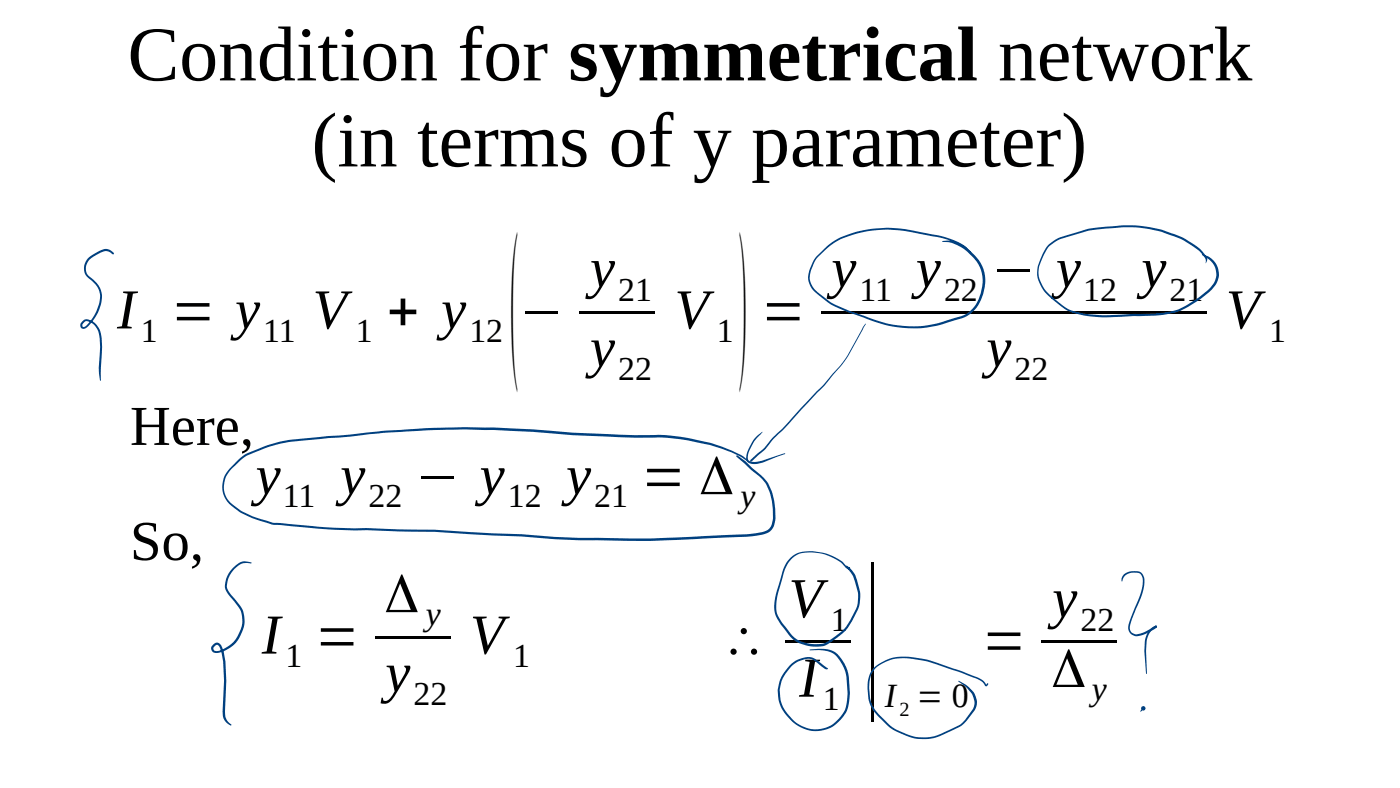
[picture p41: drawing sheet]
<svg xmlns="http://www.w3.org/2000/svg" width="280mm" height="158mm" viewBox="0 0 280 158" stroke-linecap="round" stroke-linejoin="round" font-family="sans-serif">
<defs><g id="words">
<text font-size="31.7" x="172.2" y="137.5">|</text>
<g font-size="29.2">
<text x="101.8" y="71.7">(</text>
<text x="147.6" y="71.7">)</text>
</g>
<g font-size="15.5">
<text x="25.5" y="16.1">Condition for symmetrical network</text>
<text x="62.3" y="33.3">(in terms of y parameter)</text>
</g>
<g font-size="11.3">
<text x="118" y="57.4">y</text>
<text x="166.3" y="57.4">y</text>
<text x="183.2" y="57.4">y</text>
<text x="198.2" y="57.4">− y</text>
<text x="228.3" y="57.4">y</text>
<text x="23.4" y="65.7">I = y</text>
<text x="62.5" y="65.7">V + y</text>
<text x="103.9" y="65.7">−</text>
<text x="134.9" y="65.7">V</text>
<text x="152.2" y="65.7">=</text>
<text x="245.2" y="65.7">V</text>
<text x="118" y="73.2">y</text>
<text x="197.3" y="73.2">y</text>
<text x="26" y="88.9">Here,</text>
<text x="51.1" y="98.8">y</text>
<text x="68.1" y="98.8">y</text>
<text x="83" y="98.8">− y</text>
<text x="113.2" y="98.8">y</text>
<text x="128.2" y="98.8">= Δ</text>
<text x="26" y="111.9">So,</text>
<text x="76.9" y="122.4">Δ</text>
<text x="157.7" y="123.4">V</text>
<text x="210.4" y="123.4">y</text>
<text x="52.4" y="130.6">I =</text>
<text x="94" y="130.6">V</text>
<text x="144.8" y="131.5">∴</text>
<text x="196.3" y="131.5">=</text>
<text x="210.3" y="137.3">Δ</text>
<text x="77.1" y="138.2">y</text>
<text x="159.8" y="139.3">I</text>
</g>
<g font-size="6.8">
<text x="123.6" y="60.2">21</text>
<text x="171.9" y="60.2">11</text>
<text x="188.8" y="60.2">22</text>
<text x="216.6" y="60.2">12</text>
<text x="233.9" y="60.2">21</text>
<text x="28.2" y="68.3">1</text>
<text x="52.7" y="68.3">11</text>
<text x="71.1" y="68.3">1</text>
<text x="93.9" y="68.3">12</text>
<text x="143.4" y="68.3">1</text>
<text x="253.8" y="68.3">1</text>
<text x="123.6" y="75.9">22</text>
<text x="202.9" y="75.9">22</text>
<text x="56.6" y="101.4">11</text>
<text x="73.7" y="101.4">22</text>
<text x="101.6" y="101.4">12</text>
<text x="118.9" y="101.4">21</text>
<text x="148.1" y="101.4">y</text>
<text x="85.2" y="125">y</text>
<text x="166.2" y="126">1</text>
<text x="216.1" y="126">22</text>
<text x="57.1" y="133.3">1</text>
<text x="102.6" y="133.3">1</text>
<text x="82.7" y="140.9">22</text>
<text x="164.6" y="141.9">1</text>
<text x="176.9" y="141.4">I = 0</text>
<text x="218.4" y="140">y</text>
</g>
<text font-size="4.1" x="179.9" y="143.1">2</text>
</g></defs>
<g fill="#000">
<path d="M115.9 62.1h15v.6h-15z" fill-rule="evenodd"/>
<path d="M164.1 62.1h77.2v.6h-77.2z" fill-rule="evenodd"/>
<path d="M75.1 127.1h15.1v.6h-15.1z" fill-rule="evenodd"/>
<path d="M157 128h13v.5h-13z" fill-rule="evenodd"/>
<path d="M208.3 128h15.1v.5h-15.1z" fill-rule="evenodd"/>
</g>
<g fill="#004080">
<path d="M17.6 51.6a6.7 6.7 0 0 1 3.8-1.8l.8 .3 .6 .6-.2 .1-.5-.3a1.9 1.9 0 0 0-2.3 .2 3.9 3.9 0 0 0-2.5 2.2 2.07 2.07 0 0 0 .7 2.5 4.9 4.9 0 0 1 1.8 6.6 6.4 6.4 0 0 1-3 3.7l-.5-.1-.2-.3a1.15 1.15 0 0 1 .7-1.3l.2-.2a3.2 3.2 0 0 1 3.2 2.9 23.5 23.5 0 0 1 0 6.9l-.1 2.5a11.7 11.7 0 0 1-.1-5.5 7.9 7.9 0 0 0-.6-4.9 2.88 2.88 0 0 0-2.1-1.5l-.4 .1-.4 .5v.4l.3 .2a8 8 0 0 0 3.2-6.8 5.4 5.4 0 0 0-2.6-3.3 2.79 2.79 0 0 1 .2-3.7z"/>
<path d="M163.4 51.1a15 15 0 0 1 9.9-5.2 23.2 23.2 0 0 1 9.1 .1l4.7 1a13.5 13.5 0 0 1 6.2 2.5l1 1-.4-.2a9.9 9.9 0 0 0-5.4-2.7l-2-.4a40.5 40.5 0 0 0-9-1.3 21 21 0 0 0-10.9 2.8l-3.2 2.9-1.1 2.2a3.9 3.9 0 0 0 1.9 5.1 18.5 18.5 0 0 0 7.2 3.7l1.8 .7a23.6 23.6 0 0 0 10.7 1.9l3.6-.6 4.6-1.4a5.6 5.6 0 0 0 3.3-2.7 7.6 7.6 0 0 0-.1-8.2 8.4 8.4 0 0 0-6.8-3.9l-.1-.1a4.6 4.6 0 0 1 4.3 .8 8.8 8.8 0 0 1 4.3 6 8.3 8.3 0 0 1-2.5 7.2l-1.7 1.2-3.3 1a21.5 21.5 0 0 1-13.4 .2l-5.6-2a16.6 16.6 0 0 1-8.4-5.4 3.8 3.8 0 0 1-.1-3.7l.8-1.6z"/>
<path d="M209.8 48.9l1.2-1a9.7 9.7 0 0 1 3.3-1.1l2.6-.9a36.6 36.6 0 0 1 12.8-.5l2.6 .5 2.1 .7a15.6 15.6 0 0 1 5.8 3.4l.8 .9a1.08 1.08 0 0 1 .1 1.7l.1-.3a1.32 1.32 0 0 0-.5-1.1 12.3 12.3 0 0 0-4.3-3.3l-3.6-1.4a25.4 25.4 0 0 0-11.5-.8l-1.7 .1a37.6 37.6 0 0 0-8.4 2.4 5.3 5.3 0 0 0-2.7 3.3l-.7 1.7a6.4 6.4 0 0 0 3.1 6.5l1.1 .9a8.6 8.6 0 0 0 5.3 2.1l3.7 .3 10.4-.4a11.8 11.8 0 0 0 6.1-1.7 13.4 13.4 0 0 0 5.3-4.4 3.7 3.7 0 0 0-1.4-4.9l-1-.7 .1-.1 1.1 .4a4.1 4.1 0 0 1 .3 7.2 26.4 26.4 0 0 1-5.6 3.6 18 18 0 0 1-5.4 1.1l-4.3 .1a35.9 35.9 0 0 1-9.6-.1 10 10 0 0 1-6.3-3.1 6.6 6.6 0 0 1-3.1-7l.9-2.2z"/>
<path d="M173.1 64.7l.1 .1-3.7 6.6-1.3 1.7-3.3 3.9a104.6 104.6 0 0 0-8.2 8.8l-2 2-1.8 2.2-2.5 2.1-.4 .1 .1-.3 2.7-2.3 1.7-2.1 3.3-3.3a77.1 77.1 0 0 1 6.9-7.3l4.4-5.2z"/>
<path d="M151.3 87.2l1.1-.9 .1 .1a8.4 8.4 0 0 0-2.9 5.2v.3a1.27 1.27 0 0 0 1.5 .4l1.3-.2 4.5-1.5 .2 .1-4.6 1.8-.9 .2a1.89 1.89 0 0 1-2.3-.7 4.6 4.6 0 0 1 1-3.4z"/>
<path d="M47.6 91.9l.9-.7a28 28 0 0 1 9.8-3.3l9.5-.8a261.3 261.3 0 0 1 25.4-1.7 199.2 199.2 0 0 1 21.3 1.1l12.5 .5a46.1 46.1 0 0 1 15.2 1.5l4.2 1.6 2.1 1 1 .9-.1 .1-1.3-.8-1.3-.6a32.1 32.1 0 0 0-7.2-2.2 37.2 37.2 0 0 0-11.1-1l-14-.5-8-.7-13.3-.5a229 229 0 0 0-25.4 1.7l-9.5 .8a27.6 27.6 0 0 0-9.6 3.2l-2.2 2.1a4.7 4.7 0 0 0 .7 7.7 16.8 16.8 0 0 0 6.1 2.8l1.2 .4h.8a142.6 142.6 0 0 0 18 1l6.4 .3 7.2 .1 28.9 1.6 14.1 .1 19.4-.8a8.9 8.9 0 0 0 4.3-.9l.7-1a8.5 8.5 0 0 0 .1-4.8 8.1 8.1 0 0 0-4.2-6.2l-2.9-2.6-.1-.2 .2-.1a9.3 9.3 0 0 1 3 2.5 11.1 11.1 0 0 1 3.3 3.2 12.6 12.6 0 0 1 1.1 8.5 2.8 2.8 0 0 1-2.4 1.7l-3.1 .4-18.5 .8h-5l-10.1-.1-28.8-1.7-13.7-.3a202 202 0 0 1-18.6-1.1l-2-.6a12.9 12.9 0 0 1-7.4-4.4 5.2 5.2 0 0 1 1-6.6z"/>
<path d="M46.6 113.5a2.95 2.95 0 0 1 3-1.2l.7 .2-.1 .1-.7-.1a4.2 4.2 0 0 0-3.9 3.2 2.76 2.76 0 0 0 .9 3.4l1.5 1.9a5.8 5.8 0 0 1-.2 6.6 5.5 5.5 0 0 1-5 2.8 1.02 1.02 0 0 1-.6-1 1.02 1.02 0 0 1 .8-.9 .96 .96 0 0 1 1.4 .7 14.3 14.3 0 0 1 .9 6.9l-.3 6.1 .1 1a2.95 2.95 0 0 0 1.2 1.7l-.1 .1a2.55 2.55 0 0 1-1.6-2.1l.2-6.8a14.5 14.5 0 0 0-.9-6.7v-.1a.58 .58 0 0 0-.6-.4 .58 .58 0 0 0-.5 .4l-.1 .4 .2 .3a1.94 1.94 0 0 0 2-.4 6.1 6.1 0 0 0 3-8l-1.5-2a3.4 3.4 0 0 1-.9-4.5z"/>
<path d="M158 111.5a5.7 5.7 0 0 1 5.3-1.2 9.4 9.4 0 0 1 6.4 3.2l.2-.1 .1 .1-.2 .3-.3-.1a9.5 9.5 0 0 0-10.1-2.8 6 6 0 0 0-2.9 4.4l-.8 3a6.7 6.7 0 0 0 0 5l2.4 3.4a6.9 6.9 0 0 0 6.4 2 13.1 13.1 0 0 0 4.7-3.5 11.3 11.3 0 0 0 2.3-4.7 8.7 8.7 0 0 0-.9-5.3l-.8-1.2-.6-.6-.1-.1 .2-.2a4 4 0 0 1 1.8 1.9 9 9 0 0 1 .7 6.1 14.8 14.8 0 0 1-2.6 4.8 12.8 12.8 0 0 1-4.7 3.3 7.3 7.3 0 0 1-6.7-2.3l-1-1.3a6.4 6.4 0 0 1-1.6-6.9l.8-2.8a8.1 8.1 0 0 1 2-4.4z"/>
<path d="M158 132.9a4.9 4.9 0 0 1 4.8-1.3l2.8 2-.3 .2-.4-.2-2-1.5a2.66 2.66 0 0 0-2.8-.1 7.1 7.1 0 0 0-4 5l-.2 .9 .1 1.4a7.6 7.6 0 0 0 7.6 6.5 6.5 6.5 0 0 0 5.8-5.8 16 16 0 0 0-.4-5.8 6.2 6.2 0 0 0-2.7-3.8l-.4-.1a9.2 9.2 0 0 0-3.9-.3l-.1-.1a8.1 8.1 0 0 1 4.5 .2 6.5 6.5 0 0 1 3.4 5.2 15.6 15.6 0 0 1-.1 5.7 6.8 6.8 0 0 1-5.5 5 6.8 6.8 0 0 1-6.8-2.9 6.9 6.9 0 0 1-1.5-7l.7-1.3z"/>
<path d="M174.8 133.4a9.2 9.2 0 0 1 8.6-1.9l1.1 .2a25.1 25.1 0 0 1 6.1 1.9l4 1.5a3.6 3.6 0 0 1 2.7 1.8l.2-.4 .2 .2-.2 .4a.27 .27 0 0 1-.3 .1 .27 .27 0 0 1-.2-.2l-.5-.7-1-.6-5-1.8a26.2 26.2 0 0 0-6-1.9 11.5 11.5 0 0 0-6.9 .1 5 5 0 0 0-3.7 5.8l.1 1.3a6.4 6.4 0 0 0 2.3 4.1 11.6 11.6 0 0 0 7.5 4.1h1.7l1.4-.3 5.1-2.2 1-1 1.8-2.6a2.97 2.97 0 0 0-.4-2.5l-.2-.3a9.4 9.4 0 0 0-2.6-2.3l.2-.1a5.3 5.3 0 0 1 3.6 3.8 2.87 2.87 0 0 1-.5 2.1 7.9 7.9 0 0 1-4.6 4.1l-1.1 .5a9.1 9.1 0 0 1-5.6 1.1l-1-.2a12.4 12.4 0 0 1-7-4.3 6.3 6.3 0 0 1-2-4v-.9a5.8 5.8 0 0 1 1.2-4.9z"/>
<path d="M224.7 114.9a3.3 3.3 0 0 1 3.6-.4 3.1 3.1 0 0 1 .4 3.1l-.5 1.9-1.9 4.5a2.03 2.03 0 0 0 0 2.4l.7 .3a4.1 4.1 0 0 0 2.7-.8l1.5-.9 .2 .3-.1 .1a8.9 8.9 0 0 1-4.1 1.8 1.83 1.83 0 0 1-1.4-2.7l1.1-2.9a11.4 11.4 0 0 0 1.6-5.9 1.2 1.2 0 0 0-1.2-1.2 2.28 2.28 0 0 0-2.9 1.7l-.1-.1v-.5z"/>
<path d="M230.2 125.7l.5-.5a.4 .4 0 0 1 .7 0l-.7 .5a3.6 3.6 0 0 0-1.4 2.5l-.1 1.9 .1 4.6-.4-4.6a6.6 6.6 0 0 1 .4-3.2z"/>
<circle cx="231.2" cy="125.3" r=".22"/>
</g>
<g fill="#004080">
<path d="M228.6 141.5l.1 .1-.1 .1-.1-.1z" fill-rule="evenodd"/>
<path d="M228.4 141.7l.2-.1 .1 .1-.2 .2z" fill-rule="evenodd"/>
<path d="M228.4 141.7l.2 .1-.5 .5v-.2z" fill-rule="evenodd"/>
<circle cx="228.7" cy="141.6" r=".47"/>
</g>
<use href="#words"/>
</svg>
